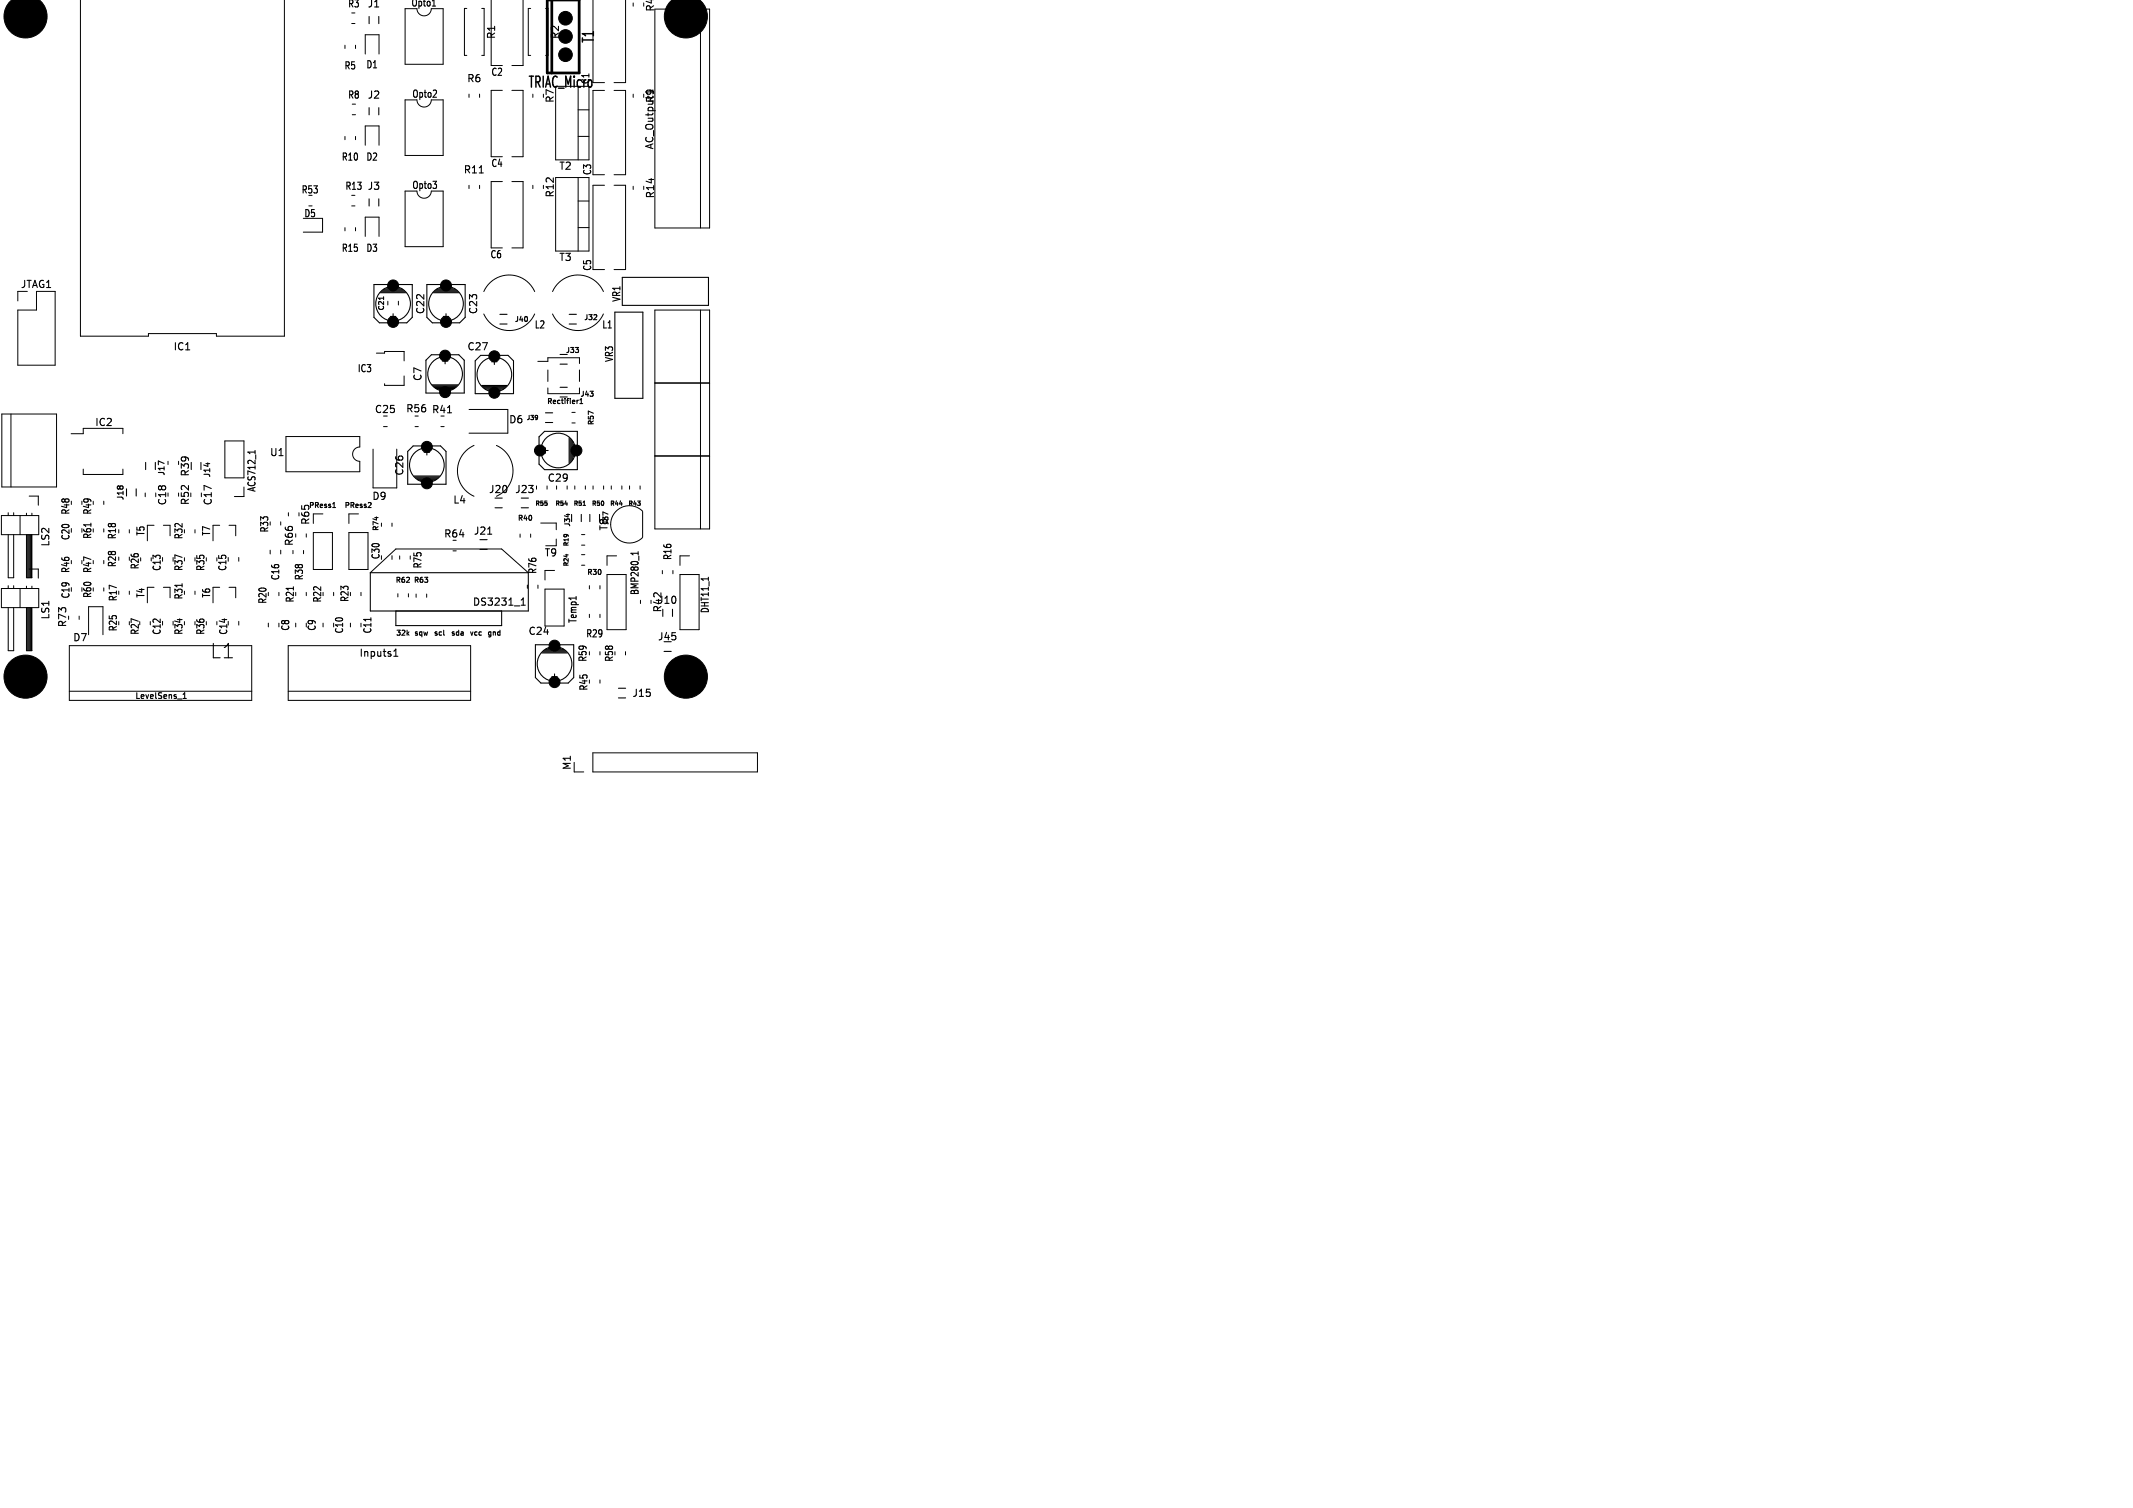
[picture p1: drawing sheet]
<svg xmlns="http://www.w3.org/2000/svg" width="297mm" height="210mm" viewBox="0 0 297 210" stroke-linecap="round" stroke-linejoin="round" font-family="sans-serif">
<defs><g id="words">
<text font-size="2.8" x="29.2" y="91.9">L1</text>
<g font-size="2.1">
<text x="82.9" y="6.1" transform="rotate(-90 82.9 6.1)">T1</text>
<text x="73.5" y="12.4">TRIAC_Micro</text>
</g>
<g font-size="1.4">
<text x="48.4" y="1.2">R3</text>
<text x="51.1" y="1.2">J1</text>
<text x="57.2" y="1.1">Opto1</text>
<text x="69.1" y="5.5" transform="rotate(-90 69.1 5.5)">R1</text>
<text x="78" y="5.5" transform="rotate(-90 78 5.5)">R2</text>
<text x="91.2" y="1.7" transform="rotate(-90 91.2 1.7)">R4</text>
<text x="47.9" y="9.8">R5</text>
<text x="50.9" y="9.7">D1</text>
<text x="65" y="11.6">R6</text>
<text x="68.3" y="10.7">C2</text>
<text x="82.2" y="11.8" transform="rotate(-90 82.2 11.8)">C1</text>
<text x="48.4" y="13.9">R8</text>
<text x="51.1" y="13.9">J2</text>
<text x="57.3" y="13.8">Opto2</text>
<text x="77.3" y="14.4" transform="rotate(-90 77.3 14.4)">R7</text>
<text x="91.2" y="14.4" transform="rotate(-90 91.2 14.4)">R9</text>
<text x="47.5" y="22.5">R10</text>
<text x="50.9" y="22.5">D2</text>
<text x="68.3" y="23.4">C4</text>
<text x="77.8" y="23.8">T2</text>
<text x="91.1" y="20.9" transform="rotate(-90 91.1 20.9)">AC_Output1</text>
<text x="41.9" y="27.1">R53</text>
<text x="48" y="26.6">R13</text>
<text x="51.1" y="26.6">J3</text>
<text x="57.3" y="26.5">Opto3</text>
<text x="64.5" y="24.3">R11</text>
<text x="77.3" y="27.6" transform="rotate(-90 77.3 27.6)">R12</text>
<text x="82.5" y="24.5" transform="rotate(-90 82.5 24.5)">C3</text>
<text x="91.2" y="27.7" transform="rotate(-90 91.2 27.7)">R14</text>
<text x="42.3" y="30.4">D5</text>
<text x="47.5" y="35.2">R15</text>
<text x="50.9" y="35.2">D3</text>
<text x="2.8" y="40.3">JTAG1</text>
<text x="68.2" y="36.1">C6</text>
<text x="77.8" y="36.5">T3</text>
<text x="82.5" y="37.8" transform="rotate(-90 82.5 37.8)">C5</text>
<text x="59.2" y="43.8" transform="rotate(-90 59.2 43.8)">C22</text>
<text x="66.6" y="43.8" transform="rotate(-90 66.6 43.8)">C23</text>
<text x="74.4" y="45.9">L2</text>
<text x="83.8" y="45.9">L1</text>
<text x="86.5" y="42.1" transform="rotate(-90 86.5 42.1)">VR1</text>
<text x="24.1" y="48.9">IC1</text>
<text x="49.7" y="52">IC3</text>
<text x="58.9" y="53.1" transform="rotate(-90 58.9 53.1)">C7</text>
<text x="65" y="48.9">C27</text>
<text x="85.5" y="50.5" transform="rotate(-90 85.5 50.5)">VR3</text>
<text x="13.2" y="59.5">IC2</text>
<text x="52.1" y="57.7">C25</text>
<text x="56.5" y="57.6">R56</text>
<text x="60.1" y="57.7">R41</text>
<text x="70.8" y="59.1">D6</text>
<text x="37.5" y="63.7">U1</text>
<text x="9.8" y="71.8" transform="rotate(-90 9.8 71.8)">R48</text>
<text x="12.9" y="71.8" transform="rotate(-90 12.9 71.8)">R49</text>
<text x="23.3" y="70.5" transform="rotate(-90 23.3 70.5)">C18</text>
<text x="26.5" y="70.4" transform="rotate(-90 26.5 70.4)">R52</text>
<text x="26.5" y="66.4" transform="rotate(-90 26.5 66.4)">R39</text>
<text x="29.6" y="70.5" transform="rotate(-90 29.6 70.5)">C17</text>
<text x="35.7" y="68.6" transform="rotate(-90 35.7 68.6)">ACS712_1</text>
<text x="51.8" y="69.8">D9</text>
<text x="56.3" y="66.3" transform="rotate(-90 56.3 66.3)">C26</text>
<text x="63" y="70.3">L4</text>
<text x="68" y="68.8">J20</text>
<text x="71.7" y="68.8">J23</text>
<text x="76.2" y="67.2">C29</text>
<text x="7" y="76.2" transform="rotate(-90 7 76.2)">LS2</text>
<text x="9.8" y="75.3" transform="rotate(-90 9.8 75.3)">C20</text>
<text x="12.9" y="75.1" transform="rotate(-90 12.9 75.1)">R61</text>
<text x="16.3" y="75.2" transform="rotate(-90 16.3 75.2)">R18</text>
<text x="20.3" y="74.7" transform="rotate(-90 20.3 74.7)">T5</text>
<text x="25.6" y="75.2" transform="rotate(-90 25.6 75.2)">R32</text>
<text x="29.4" y="74.7" transform="rotate(-90 29.4 74.7)">T7</text>
<text x="37.5" y="74.2" transform="rotate(-90 37.5 74.2)">R33</text>
<text x="40.9" y="76.1" transform="rotate(-90 40.9 76.1)">R66</text>
<text x="43.2" y="73.2" transform="rotate(-90 43.2 73.2)">R65</text>
<text x="53" y="78" transform="rotate(-90 53 78)">C30</text>
<text x="61.8" y="75">R64</text>
<text x="65.9" y="74.6">J21</text>
<text x="75.8" y="77.6">T9</text>
<text x="84.8" y="74" transform="rotate(-90 84.8 74)">T8</text>
<text x="9.8" y="83.4" transform="rotate(-90 9.8 83.4)">C19</text>
<text x="9.8" y="79.9" transform="rotate(-90 9.8 79.9)">R46</text>
<text x="12.9" y="83.4" transform="rotate(-90 12.9 83.4)">R60</text>
<text x="12.9" y="79.9" transform="rotate(-90 12.9 79.9)">R47</text>
<text x="16.3" y="79.1" transform="rotate(-90 16.3 79.1)">R28</text>
<text x="16.4" y="83.8" transform="rotate(-90 16.4 83.8)">R17</text>
<text x="19.5" y="79.4" transform="rotate(-90 19.5 79.4)">R26</text>
<text x="20.3" y="83.3" transform="rotate(-90 20.3 83.3)">T4</text>
<text x="22.5" y="79.6" transform="rotate(-90 22.5 79.6)">C13</text>
<text x="25.6" y="83.6" transform="rotate(-90 25.6 83.6)">R31</text>
<text x="25.6" y="79.6" transform="rotate(-90 25.6 79.6)">R37</text>
<text x="28.6" y="79.6" transform="rotate(-90 28.6 79.6)">R35</text>
<text x="29.4" y="83.3" transform="rotate(-90 29.4 83.3)">T6</text>
<text x="31.7" y="79.6" transform="rotate(-90 31.7 79.6)">C15</text>
<text x="39" y="80.9" transform="rotate(-90 39 80.9)">C16</text>
<text x="41.1" y="84" transform="rotate(-90 41.1 84)">R21</text>
<text x="42.3" y="80.9" transform="rotate(-90 42.3 80.9)">R38</text>
<text x="44.9" y="84" transform="rotate(-90 44.9 84)">R22</text>
<text x="48.7" y="83.9" transform="rotate(-90 48.7 83.9)">R23</text>
<text x="58.9" y="79.2" transform="rotate(-90 58.9 79.2)">R75</text>
<text x="74.9" y="80" transform="rotate(-90 74.9 80)">R76</text>
<text x="89.1" y="82.9" transform="rotate(-90 89.1 82.9)">BMP280_1</text>
<text x="93.7" y="78.1" transform="rotate(-90 93.7 78.1)">R16</text>
<text x="7" y="86.3" transform="rotate(-90 7 86.3)">LS1</text>
<text x="9.4" y="87.4" transform="rotate(-90 9.4 87.4)">R73</text>
<text x="10.1" y="89.5">D7</text>
<text x="16.4" y="88" transform="rotate(-90 16.4 88)">R25</text>
<text x="19.5" y="88.5" transform="rotate(-90 19.5 88.5)">R27</text>
<text x="22.5" y="88.5" transform="rotate(-90 22.5 88.5)">C12</text>
<text x="25.6" y="88.5" transform="rotate(-90 25.6 88.5)">R34</text>
<text x="28.6" y="88.5" transform="rotate(-90 28.6 88.5)">R36</text>
<text x="31.8" y="88.5" transform="rotate(-90 31.8 88.5)">C14</text>
<text x="37.3" y="84.2" transform="rotate(-90 37.3 84.2)">R20</text>
<text x="40.4" y="87.9" transform="rotate(-90 40.4 87.9)">C8</text>
<text x="44.1" y="87.9" transform="rotate(-90 44.1 87.9)">C9</text>
<text x="47.9" y="88.3" transform="rotate(-90 47.9 88.3)">C10</text>
<text x="51.9" y="88.3" transform="rotate(-90 51.9 88.3)">C11</text>
<text x="65.8" y="84.5">DS3231_1</text>
<text x="73.5" y="88.6">C24</text>
<text x="80.4" y="86.9" transform="rotate(-90 80.4 86.9)">Temp1</text>
<text x="81.5" y="88.9">R29</text>
<text x="91.5" y="84.3">J10</text>
<text x="91.5" y="89.3">J45</text>
<text x="92.3" y="85.4" transform="rotate(-90 92.3 85.4)">R42</text>
<text x="98.9" y="85.5" transform="rotate(-90 98.9 85.5)">DHT11_1</text>
<text x="50" y="91.6">Inputs1</text>
<text x="81.8" y="92.3" transform="rotate(-90 81.8 92.3)">R59</text>
<text x="85.5" y="92.3" transform="rotate(-90 85.5 92.3)">R58</text>
<text x="82" y="96.3" transform="rotate(-90 82 96.3)">R45</text>
<text x="88" y="97.2">J15</text>
<text x="79.6" y="107.3" transform="rotate(-90 79.6 107.3)">M1</text>
</g>
<g font-size="1.1">
<text x="17.4" y="69.8" transform="rotate(-90 17.4 69.8)">J18</text>
<text x="23.1" y="66.3" transform="rotate(-90 23.1 66.3)">J17</text>
<text x="29.4" y="66.6" transform="rotate(-90 29.4 66.6)">J14</text>
<text x="18.8" y="97.5">LevelSens_1</text>
</g>
<g font-size="1">
<text x="53.6" y="43.3" transform="rotate(-90 53.6 43.3)">C21</text>
<text x="71.6" y="45">J40</text>
<text x="81.2" y="44.7">J32</text>
<text x="78.7" y="49.3">J33</text>
<text x="76.1" y="56.4">Rectifier1</text>
<text x="80.7" y="55.4">J43</text>
<text x="82.8" y="59.3" transform="rotate(-90 82.8 59.3)">R57</text>
<text x="42.9" y="70.9">PRess1</text>
<text x="47.9" y="70.9">PRess2</text>
<text x="52.9" y="74" transform="rotate(-90 52.9 74)">R74</text>
<text x="72" y="72.7">R40</text>
<text x="79.5" y="73.4" transform="rotate(-90 79.5 73.4)">J34</text>
<text x="84.9" y="73.2" transform="rotate(-90 84.9 73.2)">J37</text>
<text x="55" y="81.3">R62</text>
<text x="57.5" y="81.3">R63</text>
<text x="81.7" y="80.2">R30</text>
<text x="55.1" y="88.7">32k</text>
<text x="57.6" y="88.7">sqw</text>
<text x="60.3" y="88.7">scl</text>
<text x="62.7" y="88.7">sda</text>
<text x="65.3" y="88.7">vcc</text>
<text x="67.8" y="88.7">gnd</text>
</g>
<g font-size=".8">
<text x="73.2" y="58.7">J39</text>
<text x="74.4" y="70.6">R55</text>
<text x="77.2" y="70.6">R54</text>
<text x="79.8" y="70.6">R51</text>
<text x="82.3" y="70.6">R50</text>
<text x="84.9" y="70.6">R44</text>
<text x="87.4" y="70.6">R43</text>
<text x="79.3" y="76.2" transform="rotate(-90 79.3 76.2)">R19</text>
<text x="79.3" y="79" transform="rotate(-90 79.3 79)">R24</text>
</g>
</g></defs>
<g fill="none" stroke="#000" stroke-width=".15">
<path d="M51.4 2.3v1M51.4 15v1M52.7 2.3v1M52.7 15v1M51.4 27.7v1M52.1 39.6h5.3v4.6l-.8 .8h-3.8l-.7-.8zM52.7 27.7v1M59.4 39.6h5.4v4.6l-.8 .8h-3.8l-.8-.8zM66.7 24.1h.6M86.7 38.6h12v3.9h-12zM53 40.8h3.5M53.1 40.6h3.3"/>
<path d="M53.2 40.5h3.1M53.3 40.4h2.8M53.4 41.3v.4M53.5 40.3h2.5M53.8 40.1h1.8M54 40h1.4M54.4 44.1h.7M54.7 43.7v.8M60.1 49.4h3.8l.7 .8v4.5h-5.3v-4.5zM60.2 53.6h3.6M60.3 53.7h3.3M60.3 40.8h3.6"/>
<path d="M60.5 53.8h3M60.5 40.6h3.3M60.6 54h2.8M60.6 40.5h3M60.7 54.1h2.5M60.7 40.4h2.8M60.8 40.3h2.6M61.1 54.2h1.8M61.2 40.1h1.8M61.3 54.4h1.4M61.3 40h1.4M61.6 50.3h.8"/>
<path d="M61.7 44.1h.8M62 49.9v.8M62.1 43.7v.8M62.3 57.5h.6M66.9 49.5h3.8l.8 .8v4.5h-5.3v-4.5zM67.1 53.7h3.5M67.2 53.8h3.3M67.3 53.9h3.1M67.4 54.1h2.8M67.6 54.2h2.5M67.9 54.3h1.8M68.2 54.4h1.4"/>
<path d="M68.5 50.4h.7M68.8 50v.8M69.6 43.8h1M69.6 45.1h1M76 57.5h1M76 58.8h1M78 53.9h1M78 55.3h1M78 49.4h1M78 50.7h1M79.3 43.8h1M79.3 45.1h1"/>
<path d="M80.7 56.2h.4M80.9 55.5v.7M85.6 43.5h3.9v12h-3.9zM19 68.1v1M20.3 64.4v1M21.6 64.4v1M28 64.4v1M35.5 62.7v.5M46.3 70.7h.4M51.6 79.8h22v5.3h-22zM56.8 62.9l.7-.8h3.8l.8 .8v4.5h-5.3zM57.7 66.3h3.5"/>
<path d="M57.8 66.4h3.3M57.9 66.5h3.1M58 66.7h2.8M58.2 66.8h2.5M58.5 66.9h1.8M58.8 67.1h1.4M59.1 63h.7M59.4 62.6v.8M66.8 75.2h1M66.8 76.5h1M67.9 74.4h.6M68.9 69.4h1"/>
<path d="M68.9 70.7h1M72.6 69.4h1M72.6 70.7h1M75.1 60.8l.7-.7h4.6v5.3h-4.6l-.7-.8zM75.6 62.7h.7M75.9 62.4v.7M79.2 61v3.5M79.4 61.1v3.3M79.5 61.2v3.1M79.6 61.3v2.8M79.8 61.5v2.5M79.9 61.8v1.8"/>
<path d="M80 62v1.4M80.9 71.6v1M81.2 70.4h.3M82.1 71.6v1M83.5 71.6v1M88.9 76.8v.5M88.9 77.1h-1h.1M25.5 97.3h.4M25.6 96.6l.1-.1v.8M54.8 91.4h.6M55.1 85.1v2h14.7v-2M72.6 84.3h.5"/>
<path d="M72.6 83.6l.3-.3v1M74.5 89.8h5.4v4.6l-.8 .7h-3.8l-.8-.7zM75.4 90.9h3.6M75.6 90.8h3.3M75.7 90.7h3M75.8 90.6h2.8M75.9 90.4h2.6M76.3 90.3h1.8M76.5 90.2h1.4M76.8 94.2h.8M77.2 93.9v.7M86.1 97.2h1"/>
<path d="M86.1 95.8h1M92.3 84.8v1M92.5 90.7h1M93.6 84.8v1M98.6 80.4v.4"/>
<circle cx="54.7" cy="42.3" r="2.41"/>
<circle cx="62" cy="52.1" r="2.41"/>
<circle cx="62.1" cy="42.3" r="2.41"/>
<circle cx="68.8" cy="52.2" r="2.41"/>
<circle cx="59.4" cy="64.8" r="2.41"/>
<circle cx="77.7" cy="62.7" r="2.41"/>
<circle cx="77.2" cy="92.5" r="2.41"/>
</g>
<g fill="none" stroke="#000" stroke-width=".14">
<path d="M11.2 -.1v46.9h9.5v-.3h9.4v.3h9.5v-46.8M68.4 -.1v9.2h1.5M72.8 -.1v9.2h-1.5M82.6 -.1v11.6h1.6M87.1 -.1v11.6h-1.6M48 6.3v.5M48 19v.5M49 1.8h.4M49 3.3h.4M49 14.5h.5M49 16h.5M49.5 6.3v.5"/>
<path d="M49.5 19v.5M50.9 7.5v-2.7h1.9v2.7M56.4 1.2h1.7a1 1 0 0 0 1 1 1 1 0 0 0 1-1h1.6v7.7h-5.3zM56.4 13.9h1.7a1 1 0 0 0 1 1 1 1 0 0 0 1-1h1.6v7.7h-5.3zM65 1.2h-.3v6.5h.3M65.3 13.1v.5M66.8 13.1v.5M67.1 1.2h.3v6.5h-.3M69.9 12.6h-1.5v9.2h1.5M71.3 12.6h1.5v9.2h-1.5M73.9 1.2h-.3v6.5h.3M74.2 13.1v.5"/>
<path d="M75.7 13.1v.5M76 1.2h.3v6.5h-.3M77.4 12h4.6v10.3h-4.6zM80.5 12v10.3M80.5 15.3h1.5M80.5 19h1.5M84.2 12.6h-1.6v11.7h1.6M85.5 12.6h1.6v11.7h-1.6M88.2 .4v.5M88.2 13.1v.5M89.6 .4v.5M91.2 1.3h7.6v30.5h-7.6z"/>
<path d="M97.5 1.3v30.5M42.2 30.4h2.7v1.9h-2.7M43 28.7h.5M48 31.7v.5M49 28.7h.4M49 27.2h.4M49.5 31.7v.5M50.9 20.2v-2.7h1.9v2.7M50.9 32.9v-2.7h1.9v2.7M56.4 26.6h1.7a1 1 0 0 0 1 1 1 1 0 0 0 1-1h1.6v7.7h-5.3zM65.3 25.8v.5M66.8 25.8v.5"/>
<path d="M69.9 25.3h-1.5v9.2h1.5M71.3 25.3h1.5v9.2h-1.5M74.2 25.8v.5M75.7 25.8v.5M77.4 24.7h4.6v10.3h-4.6zM80.5 24.7v10.3M80.5 28h1.5M80.5 31.7h1.5M84.2 25.8h-1.6v11.7h1.6M85.5 25.8h1.6v11.7h-1.6M88.2 25.9v.5M89.6 25.9v.5"/>
<path d="M.3 57.7h7.6v10.1h-7.6zM1.5 57.7v10.1M2.5 43.2h2.6v-2.6h2.6v10.3h-5.2zM2.5 40.6v1.3M52.4 49.2h1.2v-.3h2.7v1.4M53.4 59.4h.5M54 42v.5M55.5 42v.5M56.3 52.4v1.3h-2.7v-.3M57.8 59.4h.4M61.4 59.4h.4M65.3 57h5.4v3.3h-5.4"/>
<path d="M67.4 40.6a3.9 3.9 0 0 1 3.5-2.3 3.9 3.9 0 0 1 3.5 2.3M67.4 43.7a3.9 3.9 0 0 0 3.5 2.3 3.9 3.9 0 0 0 3.5-2.3M74.9 50.3h1.4v-.5h4.4v.8M76.3 51.5v1.6M76.3 54v.8h4.4v-.8M76.9 43.7a3.9 3.9 0 0 0 3.6 2.3 3.9 3.9 0 0 0 3.5-2.3M76.9 40.6a3.9 3.9 0 0 1 3.6-2.3 3.9 3.9 0 0 1 3.5 2.3M79.6 57.4h.5M79.6 58.9h.5M80.7 51.5v1.6M91.2 53.3h7.6M91.2 43.2h7.6v30.5h-7.6z"/>
<path d="M97.5 43.2v30.5M.2 71.8h5.2v2.7h-5.2zM1.1 74.5v6h.8v-6M1.1 71.4v.4M1.9 71.4v.4M2.8 71.8v2.7M3.7 74.5v6h.7v-6M3.7 71.5v.3M3.8 74.5v6M3.9 74.5v6M4 74.5v6M4.1 69.1h1.2v1.3"/>
<path d="M4.1 79.2h1.2v1.3M4.1 74.5v6M4.3 74.5v6M4.4 74.5v6M4.4 71.5v.3M9.9 60.4h1.7v-.7h5.5v.7M11.6 65.3v.8h5.5v-.8M14.5 69.8v.5M14.5 73.6v.5M14.5 78.1v.4M18 73.8v.4M20.2 68.7v.5"/>
<path d="M21.4 73.2h-.9v2.1M21.7 68.7v.5M22.7 73.2h1v1.4M24.9 64.2v.5M24.9 68.7v.4M27.2 73.8v.4M28 68.7v.5M30.6 73.2h-.9v2.1M31.3 61.4h2.7v5.1h-2.7zM31.9 73.2h.9v1.4M33.2 77.6v.6M34 67.8v1.3h-1.4"/>
<path d="M37.6 76.6v.5M39.1 72.7v.4M39.1 76.6v.5M39.8 60.8h10.3v1.4a1 1 0 0 0-1 1 1 1 0 0 0 1 1v1.5h-10.3zM40.2 71.4v.5M40.8 76.7v.4M41.6 71.4v.5M42.3 76.7v.4M42.6 74.3v.5M43.6 71.6h1.4M43.6 74.2h2.7v5.1h-2.7zM48.6 74.2h2.6v5.1h-2.6z"/>
<path d="M49.9 71.6h-1.3v1.3M51.6 79.8l3.5-3.3h14.7l3.8 3.3M51.9 62.5v5.4h3.3v-5.4M54.6 72.8v.5M54.6 77.4v.5M55.7 77.4v.5M57.1 77.4v.5M63.1 76.7h.4M66 62a3.9 3.9 0 0 0-2.3 3.6 3.9 3.9 0 0 0 2.3 3.5M69.1 62a3.9 3.9 0 0 1 2.3 3.6 3.9 3.9 0 0 1-2.3 3.5M72.4 74.4v.4M73.9 74.4v.4"/>
<path d="M74.7 67.7v.4M75.3 72.8h2.2v1M76.2 67.7v.4M77.2 79.4h-1.3v1.4M77.5 75.1v.9h-1.5M77.5 67.7v.4M79 67.7v.4M80 67.7v.4M81 74.4h.4M81 75.9h.4M81 78.7h.4M81 77.2h.4"/>
<path d="M81.5 67.7v.4M82.6 67.7v.4M84 67.7v.4M85.1 67.7v.4M85.9 77.4h-1.4v1.3M86.6 67.7v.4M87.7 67.7v.4M89.1 67.7v.4M89.5 71.2a2.6 2.6 0 0 0-3.7 0 2.6 2.6 0 0 0 0 3.7 2.6 2.6 0 0 0 3.7 0M89.5 71.2v3.6M91.2 63.5h7.6M92.2 79.5v.4"/>
<path d="M93.7 79.5v.4M96 77.4h-1.3v1.3M.2 82h5.2v2.6h-5.2zM1.1 84.6v6h.8v-6M1.1 81.6v.4M1.9 81.6v.4M2.8 82v2.6M3.7 84.6v6h.7v-6M3.7 81.6v.4M3.8 84.6v6M3.9 84.6v6M4 84.6v6"/>
<path d="M4.1 84.6v6M4.3 84.6v6M4.4 84.6v6M4.4 81.6v.4M9.7 89.9h25.4v7.6h-25.4zM9.7 96.3h25.4M11 85.8v.5M12.3 88.4v-3.9h2v3.9M14.5 81.9v.4M18 82.3v.5M20.9 86.6v.4M21.4 81.8h-.9v2.2"/>
<path d="M22.7 81.8h1v1.5M27.2 82.3v.5M30.2 86.6v.4M30.6 81.8h-.9v2.2M31.9 81.8h.9v1.5M33.2 86.5v.6M37.4 86.8v.5M38.8 82.5v.5M38.8 86.8v.5M40.1 89.9h25.4v7.6h-25.4zM40.1 96.3h25.4M41.2 86.8v.5"/>
<path d="M42.6 82.5v.5M45 86.8v.5M46.5 82.5v.5M48.8 86.8v.5M50.3 82.5v.5M50.3 86.8v.5M55.4 82.7v.4M56.9 82.7v.4M57.9 82.7v.5M59.4 82.7v.5M73.4 81.5v.4M74.9 81.5v.4"/>
<path d="M75.9 82h2.6v5.2h-2.6zM82.1 81.6v.4M82.1 85.5v.5M83.5 81.6v.4M83.5 85.5v.5M83.5 90.8v.4M83.5 94.7v.4M84.5 80h2.7v7.7h-2.7zM87.1 90.8v.4M89.2 83.6v.4M90.7 83.6v.4M94.7 80h2.6v7.7h-2.6z"/>
<path d="M80 107.5h1.3M82.5 104.8h23v2.7h-23z"/>
</g>
<path d="M76.8 0v10.2h3.8v-10.2h-4.4v10.2" fill="none" stroke="#000" stroke-width=".38"/>
<g fill="#000" stroke="#000" stroke-width=".14">
<path d="M1.2 .4l.5-.5h3.7a3 3 0 0 1 .5 4.3 3 3 0 0 1-4.2 .4 3 3 0 0 1-.5-4.2zM93.2 .4l.4-.5h3.8a3 3 0 0 1 .4 4.3 3 3 0 0 1-4.2 .4 3 3 0 0 1-.4-4.2z"/>
<circle cx="78.7" cy="7.6" r=".95"/>
<circle cx="78.7" cy="5.1" r=".95"/>
<circle cx="78.7" cy="2.5" r=".95"/>
<circle cx="54.7" cy="39.8" r=".76"/>
<circle cx="62.1" cy="39.8" r=".76"/>
<circle cx="54.7" cy="44.8" r=".76"/>
<circle cx="62" cy="54.6" r=".76"/>
<circle cx="62" cy="49.5" r=".76"/>
<circle cx="62.1" cy="44.8" r=".76"/>
<circle cx="68.8" cy="54.7" r=".76"/>
<circle cx="68.8" cy="49.6" r=".76"/>
<circle cx="59.4" cy="67.3" r=".76"/>
<circle cx="59.4" cy="62.2" r=".76"/>
<circle cx="75.2" cy="62.7" r=".76"/>
<circle cx="80.3" cy="62.7" r=".76"/>
<circle cx="3.6" cy="94.2" r="3"/>
<circle cx="77.2" cy="89.9" r=".76"/>
<circle cx="77.2" cy="95" r=".76"/>
<circle cx="95.5" cy="94.2" r="3"/>
</g>
<use href="#words"/>
</svg>
